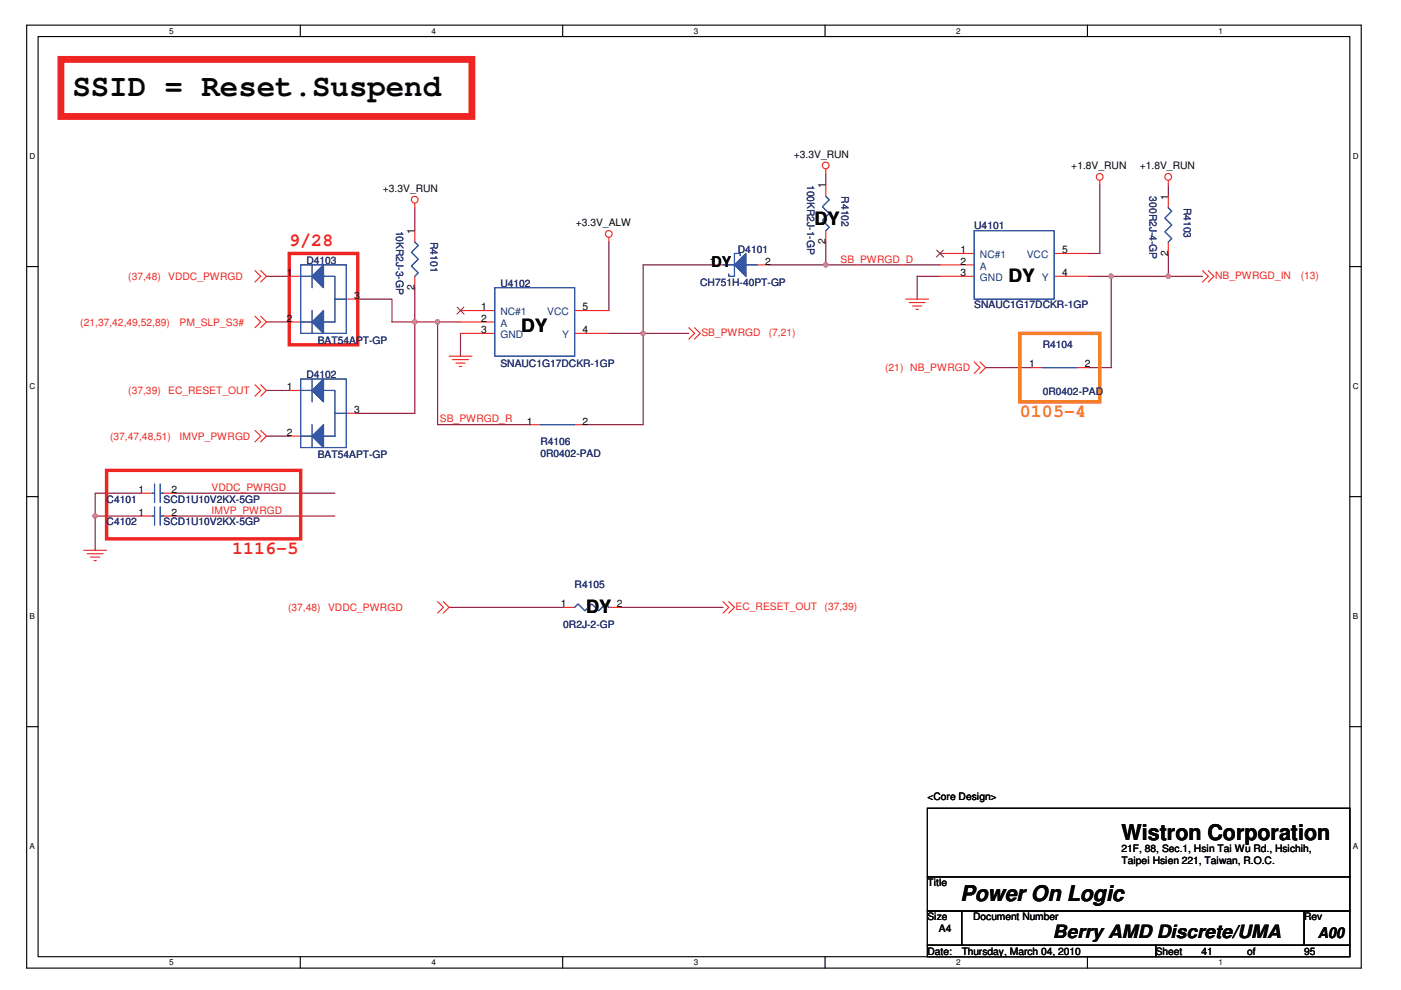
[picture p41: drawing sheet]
<svg xmlns="http://www.w3.org/2000/svg" width="297mm" height="210mm" viewBox="0 0 297 210" stroke-linecap="round" stroke-linejoin="round" font-family="sans-serif">
<defs><g id="words">
<text font-size="6.5" fill="#040503" x="15.3" y="20.4">SSID = Reset.Suspend</text>
<g font-size="4.6" fill="#040503">
<text x="237.8" y="178.1">Wistron Corporation</text>
<text x="203.6" y="191.1">Power On Logic</text>
</g>
<g font-size="3.9" fill="#040503">
<text x="172.7" y="47.7">DY</text>
<text x="213.8" y="59.8">DY</text>
<text x="110.5" y="70.4">DY</text>
<text x="124.3" y="129.9">DY</text>
<text x="223.3" y="198.9">Berry AMD Discrete/UMA</text>
</g>
<g font-size="3.9" fill="#ee2523">
<text x="61.3" y="52.2">9/28</text>
<text x="49.2" y="117.5">1116-5</text>
</g>
<text font-size="3.9" fill="#f47e25" x="216.2" y="88.5">0105-4</text>
<g font-size="3.1" fill="#040503">
<text x="150.9" y="56.7">DY</text>
<text x="279.4" y="199">A00</text>
</g>
<g font-size="2.2" fill="#040503">
<text x="168.3" y="33.4">+3.3V_RUN</text>
<text x="227.1" y="35.9">+1.8V_RUN</text>
<text x="241.7" y="35.9">+1.8V_RUN</text>
<text x="81.2" y="40.7">+3.3V_RUN</text>
<text x="175" y="39.9" transform="rotate(-90 175 39.9)">1</text>
<text x="122.1" y="48">+3.3V_ALW</text>
<text x="247.7" y="42.4" transform="rotate(-90 247.7 42.4)">1</text>
<text x="87.9" y="49.6" transform="rotate(-90 87.9 49.6)">1</text>
<text x="175" y="51.8" transform="rotate(-90 175 51.8)">2</text>
<text x="203.6" y="53.7">1</text>
<text x="225.2" y="53.7">5</text>
<text x="60.8" y="58.5">1</text>
<text x="150.4" y="56.1">1</text>
<text x="162.3" y="56.1">2</text>
<text x="203.6" y="56.1">2</text>
<text x="203.6" y="58.5">3</text>
<text x="225.2" y="58.5">4</text>
<text x="247.7" y="54.2" transform="rotate(-90 247.7 54.2)">2</text>
<text x="75.1" y="63.4">3</text>
<text x="87.9" y="61.5" transform="rotate(-90 87.9 61.5)">2</text>
<text x="102" y="65.8">1</text>
<text x="123.5" y="65.8">5</text>
<text x="60.8" y="68.2">2</text>
<text x="102" y="68.2">2</text>
<text x="102" y="70.6">3</text>
<text x="123.5" y="70.6">4</text>
<text x="218.2" y="77.9">1</text>
<text x="230" y="77.9">2</text>
<text x="60.8" y="82.7">1</text>
<text x="75.1" y="87.6">3</text>
<text x="60.8" y="92.4">2</text>
<text x="111.7" y="90">1</text>
<text x="123.5" y="90">2</text>
<text x="29.4" y="104.5">1</text>
<text x="36.4" y="104.5">2</text>
<text x="29.4" y="109.4">1</text>
<text x="36.4" y="109.4">2</text>
<text x="118.9" y="128.7">1</text>
<text x="130.8" y="128.7">2</text>
<text x="196.6" y="169.7">&lt;Core Design&gt;</text>
<text x="237.8" y="180.6">21F, 88, Sec.1, Hsin Tai Wu Rd., Hsichih,</text>
<text x="237.8" y="183.2">Taipei Hsien 221, Taiwan, R.O.C.</text>
<text x="196.6" y="187.9">Title</text>
<text x="196.6" y="195.1">Size</text>
<text x="199.1" y="197.6">A4</text>
<text x="206.3" y="195.1">Document Number</text>
<text x="276.5" y="195.1">Rev</text>
<text x="196.6" y="202.4">Date:</text>
<text x="203.9" y="202.4">Thursday, March 04, 2010</text>
<text x="245" y="202.4">Sheet</text>
<text x="254.7" y="202.4">41</text>
<text x="264.4" y="202.4">of</text>
<text x="276.5" y="202.4">95</text>
</g>
<g font-size="2.2" fill="#252c73">
<text x="171.1" y="39.2" transform="rotate(90 171.1 39.2)">100KR2J-1-GP</text>
<text x="178.4" y="41.6" transform="rotate(90 178.4 41.6)">R4102</text>
<text x="243.7" y="41.6" transform="rotate(90 243.7 41.6)">300R2J-4-GP</text>
<text x="251" y="44.1" transform="rotate(90 251 44.1)">R4103</text>
<text x="84" y="48.9" transform="rotate(90 84 48.9)">10KR2J-3-GP</text>
<text x="91.3" y="51.3" transform="rotate(90 91.3 51.3)">R4101</text>
<text x="156.5" y="53.5">D4101</text>
<text x="206.6" y="48.5">U4101</text>
<text x="65" y="56">D4103</text>
<text x="106.1" y="60.8">U4102</text>
<text x="148.5" y="60.6">CH751H-40PT-GP</text>
<text x="206.6" y="65.4">SNAUC1G17DCKR-1GP</text>
<text x="67.4" y="72.9">BAT54APT-GP</text>
<text x="106.1" y="77.7">SNAUC1G17DCKR-1GP</text>
<text x="221.1" y="73.9">R4104</text>
<text x="65" y="80.2">D4102</text>
<text x="221.1" y="83.8">0R0402-PAD</text>
<text x="114.6" y="94.4">R4106</text>
<text x="67.4" y="97.1">BAT54APT-GP</text>
<text x="114.6" y="96.9">0R0402-PAD</text>
<text x="22.6" y="106.5">C4101</text>
<text x="34.7" y="106.5">SCD1U10V2KX-5GP</text>
<text x="22.6" y="111.4">C4102</text>
<text x="34.7" y="111.4">SCD1U10V2KX-5GP</text>
<text x="121.8" y="124.7">R4105</text>
<text x="119.4" y="133.2">0R2J-2-GP</text>
</g>
<g font-size="2.2" fill="#ee2523">
<text x="27.2" y="59.3">(37,48)</text>
<text x="35.7" y="59.3">VDDC_PWRGD</text>
<text x="178.2" y="55.7">SB_PWRGD_D</text>
<text x="257.6" y="59.1">NB_PWRGD_IN</text>
<text x="275.8" y="59.1">(13)</text>
<text x="17" y="69">(21,37,42,49,52,89)</text>
<text x="38.1" y="69">PM_SLP_S3#</text>
<text x="148.7" y="71.2">SB_PWRGD</text>
<text x="163" y="71.2">(7,21)</text>
<text x="27.2" y="83.6">(37,39)</text>
<text x="35.7" y="83.6">EC_RESET_OUT</text>
<text x="187.7" y="78.7">(21) NB_PWRGD</text>
<text x="93.3" y="89.6">SB_PWRGD_R</text>
<text x="23.3" y="93.2">(37,47,48,51)</text>
<text x="38.1" y="93.2">IMVP_PWRGD</text>
<text x="44.9" y="104.1">VDDC_PWRGD</text>
<text x="44.9" y="108.9">IMVP_PWRGD</text>
<text x="61.1" y="129.5">(37,48)</text>
<text x="69.6" y="129.5">VDDC_PWRGD</text>
<text x="156" y="129.3">EC_RESET_OUT</text>
<text x="174.8" y="129.3">(37,39)</text>
</g>
<g font-size="2.2" fill="#0e457b">
<text x="207.8" y="54.8">NC#1</text>
<text x="207.8" y="57.2">A</text>
<text x="207.8" y="59.6">GND</text>
<text x="217.7" y="54.8">VCC</text>
<text x="220.9" y="59.6">Y</text>
<text x="106.1" y="66.9">NC#1</text>
<text x="106.1" y="69.3">A</text>
<text x="106.1" y="71.7">GND</text>
<text x="116" y="66.9">VCC</text>
<text x="119.2" y="71.7">Y</text>
</g>
<g font-size="1.7" fill="#040503">
<text x="35.9" y="7.1">5</text>
<text x="91.5" y="7.1">4</text>
<text x="147.1" y="7.1">3</text>
<text x="202.7" y="7.1">2</text>
<text x="258.4" y="7.1">1</text>
<text x="6.3" y="33.7">D</text>
<text x="286.8" y="33.7">D</text>
<text x="6.3" y="82.4">C</text>
<text x="286.8" y="82.4">C</text>
<text x="6.3" y="131.2">B</text>
<text x="286.8" y="131.2">B</text>
<text x="6.3" y="180">A</text>
<text x="286.8" y="180">A</text>
<text x="35.9" y="204.6">5</text>
<text x="91.5" y="204.6">4</text>
<text x="147.1" y="204.6">3</text>
<text x="202.7" y="204.6">2</text>
<text x="258.4" y="204.6">1</text>
</g>
</g></defs>
<path d="M5.7 5.3h282.9v200h-282.9zM8.1 7.8h278.1v195h-278.1z" fill="none" stroke="#040503" stroke-width=".24"/>
<g fill="#fff">
<path d="M35.9 5.6h.9v1.9h-.9z"/>
<path d="M35.9 203.1h.9v1.9h-.9z"/>
</g>
<path d="M63.7 5.3v2.5M63.7 202.8v2.5" fill="none" stroke="#040503" stroke-width=".24"/>
<g fill="#fff">
<path d="M91.5 5.6h.9v1.9h-.9z"/>
<path d="M91.5 203.1h.9v1.9h-.9z"/>
</g>
<path d="M119.3 5.3v2.5M119.3 202.8v2.5" fill="none" stroke="#040503" stroke-width=".24"/>
<g fill="#fff">
<path d="M147.1 5.6h.9v1.9h-.9z"/>
<path d="M147.1 203.1h.9v1.9h-.9z"/>
</g>
<path d="M174.9 5.3v2.5M174.9 202.8v2.5" fill="none" stroke="#040503" stroke-width=".24"/>
<g fill="#fff">
<path d="M202.7 5.6h.9v1.9h-.9z"/>
<path d="M202.7 203.1h.9v1.9h-.9z"/>
</g>
<path d="M230.6 5.3v2.5M230.6 202.8v2.5" fill="none" stroke="#040503" stroke-width=".24"/>
<g fill="#fff">
<path d="M258.4 5.6h.9v1.9h-.9z"/>
<path d="M258.4 203.1h.9v1.9h-.9z"/>
<path d="M6.3 32.1h1.2v1.9h-1.2z"/>
<path d="M286.8 32.1h1.2v1.9h-1.2z"/>
<path d="M6.3 80.9h1.2v1.9h-1.2z"/>
<path d="M286.8 80.9h1.2v1.9h-1.2z"/>
</g>
<path d="M5.7 56.5h2.4M286.2 56.5h2.4" fill="none" stroke="#040503" stroke-width=".24"/>
<g fill="#fff">
<path d="M6.3 129.7h1.1v1.9h-1.1z"/>
<path d="M286.8 129.7h1.1v1.9h-1.1z"/>
</g>
<path d="M5.7 105.3h2.4M286.2 105.3h2.4" fill="none" stroke="#040503" stroke-width=".24"/>
<g fill="#fff">
<path d="M6.3 178.4h1.1v1.9h-1.1z"/>
<path d="M286.8 178.4h1.1v1.9h-1.1z"/>
</g>
<path d="M5.7 154.1h2.4M286.2 154.1h2.4" fill="none" stroke="#040503" stroke-width=".24"/>
<path d="M129.1 51.3v14.5M230.8 58.6h4.8v19.3M247.7 53.7v4.9h-12.1M56.5 82.8h4.8" fill="none" stroke="#89163e" stroke-width=".24"/>
<circle cx="235.6" cy="58.6" r=".47" fill="#ca5ca3"/>
<circle cx="235.6" cy="58.6" r=".47" fill="none" stroke="#ca5ca3" stroke-width=".24"/>
<path d="M233.2 39.2v14.5M247.7 58.6h7.3M136.4 70.7h9.6M95.2 128.8h24.2M131.5 128.8h21.8" fill="none" stroke="#89163e" stroke-width=".24"/>
<circle cx="247.7" cy="58.6" r=".47" fill="#ca5ca3"/>
<circle cx="247.7" cy="58.6" r=".47" fill="none" stroke="#ca5ca3" stroke-width=".24"/>
<path d="M247.7 39.2v2.4M163 56.2h36.3M199.3 58.6h-4.8v4.8M230.8 53.7h2.4M209 77.9h9.7" fill="none" stroke="#89163e" stroke-width=".24"/>
<circle cx="175.1" cy="56.1" r=".47" fill="#ca5ca3"/>
<circle cx="175.1" cy="56.1" r=".47" fill="none" stroke="#ca5ca3" stroke-width=".24"/>
<path d="M136.4 56.2v14.5" fill="none" stroke="#89163e" stroke-width=".24"/>
<circle cx="136.3" cy="70.7" r=".47" fill="#ca5ca3"/>
<circle cx="136.3" cy="70.7" r=".47" fill="none" stroke="#ca5ca3" stroke-width=".24"/>
<path d="M175.1 36.8v2.4M136.4 56.2h14.5M92.8 68.3v21.7M97.6 70.7v4.8" fill="none" stroke="#89163e" stroke-width=".24"/>
<circle cx="92.8" cy="68.2" r=".47" fill="#ca5ca3"/>
<circle cx="92.8" cy="68.2" r=".47" fill="none" stroke="#ca5ca3" stroke-width=".24"/>
<path d="M88 44.1v4.8M175.1 51.3v4.9M56.5 68.3h4.8M83.1 68.3h4.9v19.3h-12.2M88 61v7.3M129.1 70.7h7.3v19.3h-12.1M230.8 77.9h4.8M56.5 92.5h4.8M92.8 90h19.4" fill="none" stroke="#89163e" stroke-width=".24"/>
<circle cx="87.9" cy="68.2" r=".47" fill="#ca5ca3"/>
<circle cx="87.9" cy="68.2" r=".47" fill="none" stroke="#ca5ca3" stroke-width=".24"/>
<path d="M56.5 58.6h4.8M75.8 63.4h7.3v4.9M88 68.3h9.6M29.9 104.6h-9.7v4.8M37.1 104.6h33.9M37.1 109.4h33.9" fill="none" stroke="#89163e" stroke-width=".24"/>
<circle cx="20.2" cy="109.4" r=".47" fill="#ca5ca3"/>
<circle cx="20.2" cy="109.4" r=".47" fill="none" stroke="#ca5ca3" stroke-width=".24"/>
<path d="M29.9 109.4h-9.7v7.3" fill="none" stroke="#89163e" stroke-width=".24"/>
<g fill="none" stroke="#ee2523" stroke-width=".24">
<path d="M175.1 35.8v1M233.2 38.3v.9M247.7 38.3v.9M54.1 57.4l1.2 1.2-1.2 1.2M55.3 57.4l1.2 1.2-1.2 1.2M88 43.1v1M88 48.9v2.4M88 58.6v2.4M129.1 50.4v.9M255 57.4l1.2 1.2-1.2 1.2M256.2 57.4l1.2 1.2-1.2 1.2M54.1 67.1l1.2 1.2-1.2 1.2"/>
<path d="M55.3 67.1l1.2 1.2-1.2 1.2M95.2 75.5h4.9M95.9 76.3h3.4M96.7 77h1.9M97.4 77.7h.5M97.6 65.8h7.3M97.6 68.3h7.3M97.6 70.7h7.3M121.8 65.8h7.3M121.8 70.7h7.3M146 69.5l1.3 1.2-1.3 1.2M147.3 69.5l1.2 1.2-1.2 1.2"/>
<path d="M192 63.4h4.9M192.8 64.1h3.3M193.5 64.9h1.9M194.2 65.6h.5M206.6 76.7l1.2 1.2-1.2 1.3M207.8 76.7l1.2 1.2-1.2 1.3M218.7 77.9h2.4M228.3 77.9h2.5M54.1 81.6l1.2 1.2-1.2 1.2M54.1 91.3l1.2 1.2-1.2 1.2M55.3 81.6l1.2 1.2-1.2 1.2M55.3 91.3l1.2 1.2-1.2 1.2"/>
<path d="M61.3 82.8h2.4M61.3 92.5h2.4M73.4 87.6h2.4M17.8 116.7h4.8M18.5 117.4h3.4M19.2 118.1h1.9M19.9 118.9h.5M92.8 127.6l1.2 1.2-1.2 1.2M94 127.6l1.2 1.2-1.2 1.2M153.3 127.6l1.2 1.2-1.2 1.2M154.5 127.6l1.2 1.2-1.2 1.2"/>
<circle cx="175.1" cy="35.1" r=".71"/>
<circle cx="233.2" cy="37.5" r=".71"/>
<circle cx="247.7" cy="37.5" r=".71"/>
<circle cx="87.9" cy="42.3" r=".71"/>
<circle cx="129.1" cy="49.6" r=".71"/>
</g>
<path d="M196.6 171.4h89.6v14.5h-89.6zM196.6 185.9h89.6v7.3h-89.6zM196.6 193.2h7.3v7.2h-7.3zM203.9 193.2h72.6v7.2h-72.6zM276.5 193.2h9.7v7.2h-9.7zM196.6 200.4h48.4v2.4h-48.4zM245 200.4h41.2v2.4h-41.2z" fill="none" stroke="#040503" stroke-width=".24"/>
<path d="M12.9 12.6h87.2v12.1h-87.2z" fill="none" stroke="#ee2523" stroke-width="1.5"/>
<path d="M61.3 53.7h14.5v19.4h-14.5zM22.6 99.7h41.1v14.6h-41.1z" fill="none" stroke="#ee2523" stroke-width=".73"/>
<path d="M216.2 70.7h17v14.5h-17z" fill="none" stroke="#f47e25" stroke-width=".73"/>
<path d="M88 51.3l.7 .7-1.5 1.5 1.5 1.5-1.5 1.4 1.5 1.5-.7 .7M104.9 61h16.9v14.5h-16.9zM221.1 77.9h7.2" fill="none" stroke="#3457a6" stroke-width=".24"/>
<path d="M96.9 65.1l1.5 1.5M98.4 65.1l-1.5 1.5" fill="none" stroke="#873d1c" stroke-width=".21"/>
<path d="M68.6 90v4.9l-2.4-2.4z" fill="#3457a6"/>
<path d="M63.7 80.4h9.7v14.5h-9.7zM63.7 82.8h2.5M63.7 92.5h2.5M66.2 90v4.9M68.6 90v4.9l-2.4-2.4zM68.6 82.8h2.4v9.7h-2.4M71 87.6h2.4" fill="none" stroke="#3457a6" stroke-width=".24"/>
<path d="M68.6 80.4v4.8l-2.4-2.4z" fill="#3457a6"/>
<path d="M66.2 80.4v4.8M68.6 80.4v4.8l-2.4-2.4z" fill="none" stroke="#3457a6" stroke-width=".24"/>
<path d="M68.6 90v4.9l-2.4-2.4z" fill="#3457a6"/>
<path d="M63.7 80.4h9.7v14.5h-9.7zM63.7 82.8h2.5M63.7 92.5h2.5M66.2 90v4.9M68.6 90v4.9l-2.4-2.4zM68.6 82.8h2.4v9.7h-2.4M71 87.6h2.4" fill="none" stroke="#3457a6" stroke-width=".24"/>
<path d="M68.6 80.4v4.8l-2.4-2.4z" fill="#3457a6"/>
<path d="M66.2 80.4v4.8M68.6 80.4v4.8l-2.4-2.4zM32.3 109.4h.5M32.3 104.6h.5M32.8 102.6v3.9M32.8 107.5v3.8M34 109.4h.7M34 102.6v3.9M34 107.5v3.8M34 104.6h.7" fill="none" stroke="#3457a6" stroke-width=".24"/>
<path d="M61.3 58.6h2.4M61.3 68.3h2.4M73.4 63.4h2.4M29.9 109.4h2.4M29.9 104.6h2.4M34.7 109.4h2.4M34.7 104.6h2.4" fill="none" stroke="#ee2523" stroke-width=".24"/>
<path d="M68.6 65.8v4.9l-2.4-2.4z" fill="#3457a6"/>
<path d="M63.7 56.2h9.7v14.5h-9.7zM63.7 58.6h2.5M68.6 58.6h2.4v9.7h-2.4M63.7 68.3h2.5M66.2 65.8v4.9M68.6 65.8v4.9l-2.4-2.4zM71 63.4h2.4" fill="none" stroke="#3457a6" stroke-width=".24"/>
<path d="M68.6 56.2v4.8l-2.4-2.4z" fill="#3457a6"/>
<path d="M66.2 56.2v4.8M68.6 56.2v4.8l-2.4-2.4z" fill="none" stroke="#3457a6" stroke-width=".24"/>
<path d="M68.6 65.8v4.9l-2.4-2.4z" fill="#3457a6"/>
<path d="M63.7 56.2h9.7v14.5h-9.7zM63.7 58.6h2.5M68.6 58.6h2.4v9.7h-2.4M63.7 68.3h2.5M66.2 65.8v4.9M68.6 65.8v4.9l-2.4-2.4zM71 63.4h2.4" fill="none" stroke="#3457a6" stroke-width=".24"/>
<path d="M68.6 56.2v4.8l-2.4-2.4z" fill="#3457a6"/>
<path d="M66.2 56.2v4.8M68.6 56.2v4.8l-2.4-2.4z" fill="none" stroke="#3457a6" stroke-width=".24"/>
<path d="M150.9 56.2h2.4M160.6 56.2h2.4" fill="none" stroke="#ee2523" stroke-width=".24"/>
<path d="M158.1 53.7v4.9l-2.4-2.4z" fill="#3457a6"/>
<path d="M153.3 56.2h2.4M156.9 54.2v-.5h-1.2v4.9h-1.2v-.5M158.1 53.7v4.9l-2.4-2.4zM158.1 56.2h2.5" fill="none" stroke="#3457a6" stroke-width=".24"/>
<path d="M158.1 53.7v4.9l-2.4-2.4z" fill="#3457a6"/>
<path d="M153.3 56.2h2.4M156.9 54.2v-.5h-1.2v4.9h-1.2v-.5M158.1 53.7v4.9l-2.4-2.4zM158.1 56.2h2.5M175.1 41.6l.7 .8-1.4 1.4 1.4 1.5-1.4 1.4 1.4 1.5-.7 .7M206.6 48.9h16.9v14.5h-16.9zM247.7 44.1l.7 .7-1.4 1.4 1.4 1.5-1.4 1.4 1.4 1.5-.7 .7M114.6 90h7.2M121.8 128.8l.8-.7 1.4 1.4 1.5-1.4 1.4 1.4 1.5-1.4 .7 .7" fill="none" stroke="#3457a6" stroke-width=".24"/>
<g fill="none" stroke="#ee2523" stroke-width=".24">
<path d="M175.1 39.2v2.4M175.1 48.9v2.4M199.3 53.7h7.3M199.3 56.2h7.3M199.3 58.6h7.3M223.5 53.7h7.3M223.5 58.6h7.3M247.7 41.6v2.5M247.7 51.3v2.4M112.2 90h2.4M121.8 90h2.5M119.4 128.8h2.4"/>
<path d="M129.1 128.8h2.4"/>
</g>
<path d="M198.6 53l1.5 1.5M200 53l-1.5 1.5" fill="none" stroke="#873d1c" stroke-width=".21"/>
<circle cx="235.6" cy="58.6" r=".47" fill="#ca5ca3"/>
<circle cx="235.6" cy="58.6" r=".47" fill="none" stroke="#ca5ca3" stroke-width=".24"/>
<circle cx="247.7" cy="58.6" r=".47" fill="#ca5ca3"/>
<circle cx="247.7" cy="58.6" r=".47" fill="none" stroke="#ca5ca3" stroke-width=".24"/>
<circle cx="175.1" cy="56.1" r=".47" fill="#ca5ca3"/>
<circle cx="175.1" cy="56.1" r=".47" fill="none" stroke="#ca5ca3" stroke-width=".24"/>
<circle cx="136.3" cy="70.7" r=".47" fill="#ca5ca3"/>
<circle cx="136.3" cy="70.7" r=".47" fill="none" stroke="#ca5ca3" stroke-width=".24"/>
<circle cx="92.8" cy="68.2" r=".47" fill="#ca5ca3"/>
<circle cx="92.8" cy="68.2" r=".47" fill="none" stroke="#ca5ca3" stroke-width=".24"/>
<circle cx="87.9" cy="68.2" r=".47" fill="#ca5ca3"/>
<circle cx="87.9" cy="68.2" r=".47" fill="none" stroke="#ca5ca3" stroke-width=".24"/>
<circle cx="20.2" cy="109.4" r=".47" fill="#ca5ca3"/>
<circle cx="20.2" cy="109.4" r=".47" fill="none" stroke="#ca5ca3" stroke-width=".24"/>
<use href="#words"/>
</svg>
